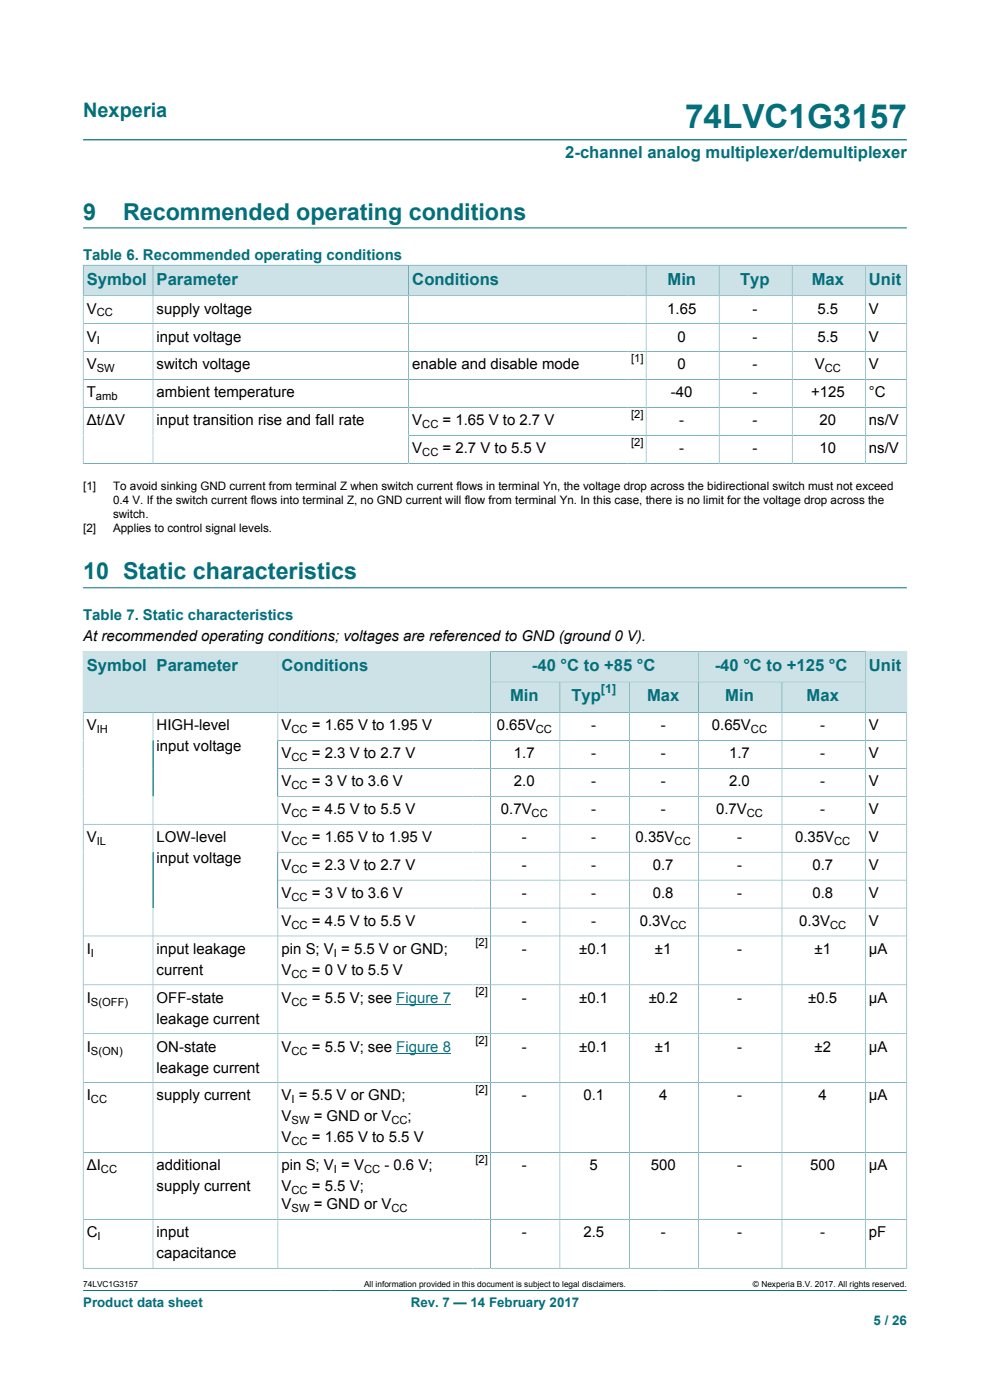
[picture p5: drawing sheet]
<svg xmlns="http://www.w3.org/2000/svg" width="210mm" height="297mm" viewBox="0 0 210 297" stroke-linecap="round" stroke-linejoin="round" font-family="sans-serif">
<defs><g id="words">
<text font-size="7.1" fill="#036f7b" x="145.3" y="27.2">74LVC1G3157</text>
<g font-size="4.9" fill="#036f7b">
<text x="17.6" y="46.6">9</text>
<text x="26.1" y="46.6">Recommended operating conditions</text>
<text x="17.6" y="122.9">10 Static characteristics</text>
</g>
<text font-size="4.2" fill="#036f7b" x="17.6" y="24.8">Nexperia</text>
<g font-size="3.5" fill="#036f7b">
<text x="119.9" y="33.5">2-channel analog multiplexer/demultiplexer</text>
<text x="18.4" y="60.4">Symbol</text>
<text x="33.2" y="60.4">Parameter</text>
<text x="87.5" y="60.4">Conditions</text>
<text x="141.6" y="60.4">Min</text>
<text x="157" y="60.4">Typ</text>
<text x="172.2" y="60.4">Max</text>
<text x="184.3" y="60.4">Unit</text>
<text x="18.4" y="142.3">Symbol</text>
<text x="33.2" y="142.3">Parameter</text>
<text x="59.7" y="142.3">Conditions</text>
<text x="112.8" y="142.3">-40 °C to +85 °C</text>
<text x="151.6" y="142.3">-40 °C to +125 °C</text>
<text x="184.3" y="142.3">Unit</text>
<text x="108.2" y="148.8">Min</text>
<text x="121.2" y="148.8">Typ</text>
<text x="137.2" y="148.8">Max</text>
<text x="153.8" y="148.8">Min</text>
<text x="171.1" y="148.8">Max</text>
</g>
<g font-size="3.2" fill="#036f7b">
<text x="17.6" y="55.2">Table 6. Recommended operating conditions</text>
<text x="17.6" y="131.5">Table 7. Static characteristics</text>
</g>
<g font-size="3.2">
<text x="18.4" y="66.5">V</text>
<text x="33.2" y="66.5">supply voltage</text>
<text x="141.5" y="66.5">1.65</text>
<text x="159.6" y="66.5">-</text>
<text x="173.4" y="66.5">5.5</text>
<text x="184.3" y="66.5">V</text>
<text x="18.4" y="72.4">V</text>
<text x="33.2" y="72.4">input voltage</text>
<text x="143.7" y="72.4">0</text>
<text x="159.6" y="72.4">-</text>
<text x="173.4" y="72.4">5.5</text>
<text x="184.3" y="72.4">V</text>
<text x="18.4" y="78.4">V</text>
<text x="33.2" y="78.4">switch voltage</text>
<text x="87.5" y="78.4">enable and disable mode</text>
<text x="143.7" y="78.4">0</text>
<text x="159.6" y="78.4">-</text>
<text x="172.8" y="78.4">V</text>
<text x="184.3" y="78.4">V</text>
<text x="18.4" y="84.3">T</text>
<text x="33.2" y="84.3">ambient temperature</text>
<text x="142.3" y="84.3">-40</text>
<text x="159.6" y="84.3">-</text>
<text x="172" y="84.3">+125</text>
<text x="184.3" y="84.3">°C</text>
<text x="18.4" y="90.2">Δt/ΔV</text>
<text x="33.2" y="90.2">input transition rise and fall rate</text>
<text x="87.5" y="90.2">V</text>
<text x="93.9" y="90.2">= 1.65 V to 2.7 V</text>
<text x="144.1" y="90.2">-</text>
<text x="159.6" y="90.2">-</text>
<text x="173.8" y="90.2">20</text>
<text x="184.3" y="90.2">ns/V</text>
<text x="87.5" y="96.2">V</text>
<text x="93.9" y="96.2">= 2.7 V to 5.5 V</text>
<text x="144.1" y="96.2">-</text>
<text x="159.6" y="96.2">-</text>
<text x="173.8" y="96.2">10</text>
<text x="184.3" y="96.2">ns/V</text>
<text x="17.6" y="136">At recommended operating conditions; voltages are referenced to GND (ground 0 V).</text>
<text x="18.4" y="154.9">V</text>
<text x="33.2" y="154.9">HIGH-level</text>
<text x="59.7" y="154.9">V</text>
<text x="66.2" y="154.9">= 1.65 V to 1.95 V</text>
<text x="105.4" y="154.9">0.65V</text>
<text x="125.4" y="154.9">-</text>
<text x="140.1" y="154.9">-</text>
<text x="151" y="154.9">0.65V</text>
<text x="174" y="154.9">-</text>
<text x="184.3" y="154.9">V</text>
<text x="33.2" y="159.4">input voltage</text>
<text x="59.7" y="160.9">V</text>
<text x="66.2" y="160.9">= 2.3 V to 2.7 V</text>
<text x="109" y="160.9">1.7</text>
<text x="125.4" y="160.9">-</text>
<text x="140.1" y="160.9">-</text>
<text x="154.7" y="160.9">1.7</text>
<text x="174" y="160.9">-</text>
<text x="184.3" y="160.9">V</text>
<text x="59.7" y="166.8">V</text>
<text x="66.2" y="166.8">= 3 V to 3.6 V</text>
<text x="109" y="166.8">2.0</text>
<text x="125.4" y="166.8">-</text>
<text x="140.1" y="166.8">-</text>
<text x="154.7" y="166.8">2.0</text>
<text x="174" y="166.8">-</text>
<text x="184.3" y="166.8">V</text>
<text x="59.7" y="172.7">V</text>
<text x="66.2" y="172.7">= 4.5 V to 5.5 V</text>
<text x="106.3" y="172.7">0.7V</text>
<text x="125.4" y="172.7">-</text>
<text x="140.1" y="172.7">-</text>
<text x="151.9" y="172.7">0.7V</text>
<text x="174" y="172.7">-</text>
<text x="184.3" y="172.7">V</text>
<text x="18.4" y="178.6">V</text>
<text x="33.2" y="178.6">LOW-level</text>
<text x="59.7" y="178.6">V</text>
<text x="66.2" y="178.6">= 1.65 V to 1.95 V</text>
<text x="110.7" y="178.6">-</text>
<text x="125.4" y="178.6">-</text>
<text x="134.8" y="178.6">0.35V</text>
<text x="156.3" y="178.6">-</text>
<text x="168.7" y="178.6">0.35V</text>
<text x="184.3" y="178.6">V</text>
<text x="33.2" y="183.1">input voltage</text>
<text x="59.7" y="184.6">V</text>
<text x="66.2" y="184.6">= 2.3 V to 2.7 V</text>
<text x="110.7" y="184.6">-</text>
<text x="125.4" y="184.6">-</text>
<text x="138.5" y="184.6">0.7</text>
<text x="156.3" y="184.6">-</text>
<text x="172.3" y="184.6">0.7</text>
<text x="184.3" y="184.6">V</text>
<text x="59.7" y="190.5">V</text>
<text x="66.2" y="190.5">= 3 V to 3.6 V</text>
<text x="110.7" y="190.5">-</text>
<text x="125.4" y="190.5">-</text>
<text x="138.5" y="190.5">0.8</text>
<text x="156.3" y="190.5">-</text>
<text x="172.3" y="190.5">0.8</text>
<text x="184.3" y="190.5">V</text>
<text x="59.7" y="196.4">V</text>
<text x="66.2" y="196.4">= 4.5 V to 5.5 V</text>
<text x="110.7" y="196.4">-</text>
<text x="125.4" y="196.4">-</text>
<text x="135.7" y="196.4">0.3V</text>
<text x="169.5" y="196.4">0.3V</text>
<text x="184.3" y="196.4">V</text>
<text x="18.4" y="202.3">I</text>
<text x="33.2" y="202.3">input leakage</text>
<text x="59.7" y="202.3">pin S; V = 5.5 V or GND;</text>
<text x="110.7" y="202.3">-</text>
<text x="122.9" y="202.3">±0.1</text>
<text x="138.9" y="202.3">±1</text>
<text x="156.3" y="202.3">-</text>
<text x="172.8" y="202.3">±1</text>
<text x="184.3" y="202.3">μA</text>
<text x="33.2" y="206.8">current</text>
<text x="59.7" y="206.8">V</text>
<text x="66.2" y="206.8">= 0 V to 5.5 V</text>
<text x="18.4" y="212.7">I</text>
<text x="33.2" y="212.7">OFF-state</text>
<text x="59.7" y="212.7">V</text>
<text x="66.2" y="212.7">= 5.5 V; see Figure 7</text>
<text x="110.7" y="212.7">-</text>
<text x="122.9" y="212.7">±0.1</text>
<text x="137.6" y="212.7">±0.2</text>
<text x="156.3" y="212.7">-</text>
<text x="171.5" y="212.7">±0.5</text>
<text x="184.3" y="212.7">μA</text>
<text x="33.2" y="217.2">leakage current</text>
<text x="18.4" y="223.1">I</text>
<text x="33.2" y="223.1">ON-state</text>
<text x="33.2" y="227.5">leakage current</text>
<text x="59.7" y="223.1">V</text>
<text x="66.2" y="223.1">= 5.5 V; see Figure 8</text>
<text x="110.7" y="223.1">-</text>
<text x="122.9" y="223.1">±0.1</text>
<text x="138.9" y="223.1">±1</text>
<text x="156.3" y="223.1">-</text>
<text x="172.8" y="223.1">±2</text>
<text x="184.3" y="223.1">μA</text>
<text x="18.4" y="233.5">I</text>
<text x="33.2" y="233.5">supply current</text>
<text x="59.7" y="233.5">V = 5.5 V or GND;</text>
<text x="110.7" y="233.5">-</text>
<text x="123.7" y="233.5">0.1</text>
<text x="139.8" y="233.5">4</text>
<text x="156.3" y="233.5">-</text>
<text x="173.6" y="233.5">4</text>
<text x="184.3" y="233.5">μA</text>
<text x="59.7" y="237.9">V</text>
<text x="66.6" y="237.9">= GND or V</text>
<text x="86.5" y="237.9">;</text>
<text x="59.7" y="242.4">V</text>
<text x="66.2" y="242.4">= 1.65 V to 5.5 V</text>
<text x="18.4" y="248.3">ΔI</text>
<text x="33.2" y="248.3">additional</text>
<text x="59.7" y="248.3">pin S; V = V</text>
<text x="81.5" y="248.3">- 0.6 V;</text>
<text x="110.7" y="248.3">-</text>
<text x="125.1" y="248.3">5</text>
<text x="138" y="248.3">500</text>
<text x="156.3" y="248.3">-</text>
<text x="171.9" y="248.3">500</text>
<text x="184.3" y="248.3">μA</text>
<text x="33.2" y="252.7">supply current</text>
<text x="59.7" y="252.7">V</text>
<text x="59.7" y="256.5">V</text>
<text x="66.2" y="252.7">= 5.5 V;</text>
<text x="66.6" y="256.5">= GND or V</text>
<text x="18.4" y="262.5">C</text>
<text x="33.2" y="262.5">input</text>
<text x="110.7" y="262.5">-</text>
<text x="123.7" y="262.5">2.5</text>
<text x="140.1" y="262.5">-</text>
<text x="156.3" y="262.5">-</text>
<text x="174" y="262.5">-</text>
<text x="184.3" y="262.5">pF</text>
<text x="33.2" y="266.9">capacitance</text>
</g>
<g font-size="2.8" fill="#036f7b">
<text x="17.6" y="277.3">Product data sheet</text>
<text x="87.1" y="277.3">Rev. 7 — 14 February 2017</text>
<text x="185.3" y="281">5 / 26</text>
</g>
<text font-size="2.6" fill="#036f7b" x="127.5" y="147">[1]</text>
<g font-size="2.5">
<text x="17.6" y="103.9">[1]</text>
<text x="24" y="103.9">To avoid sinking GND current from terminal Z when switch current flows in terminal Yn, the voltage drop across the bidirectional switch must not exceed</text>
<text x="24" y="106.9">0.4 V. If the switch current flows into terminal Z, no GND current will flow from terminal Yn. In this case, there is no limit for the voltage drop across the</text>
<text x="17.6" y="112.8">[2]</text>
<text x="24" y="109.9">switch.</text>
<text x="24" y="112.8">Applies to control signal levels.</text>
</g>
<g font-size="2.4">
<text x="20.5" y="67.1">CC</text>
<text x="20.5" y="73.1">I</text>
<text x="133.9" y="76.7">[1]</text>
<text x="20.5" y="79">SW</text>
<text x="175" y="79">CC</text>
<text x="20.4" y="84.9">amb</text>
<text x="133.9" y="88.6">[2]</text>
<text x="89.6" y="90.8">CC</text>
<text x="133.9" y="94.5">[2]</text>
<text x="89.6" y="96.8">CC</text>
<text x="20.5" y="155.5">IH</text>
<text x="61.8" y="155.5">CC</text>
<text x="113.7" y="155.5">CC</text>
<text x="159.3" y="155.5">CC</text>
<text x="61.8" y="161.5">CC</text>
<text x="61.8" y="167.4">CC</text>
<text x="61.8" y="173.3">CC</text>
<text x="112.8" y="173.3">CC</text>
<text x="158.4" y="173.3">CC</text>
<text x="20.5" y="179.3">IL</text>
<text x="61.8" y="179.3">CC</text>
<text x="143.1" y="179.3">CC</text>
<text x="177" y="179.3">CC</text>
<text x="61.8" y="185.2">CC</text>
<text x="61.8" y="191.1">CC</text>
<text x="61.8" y="197">CC</text>
<text x="142.2" y="197">CC</text>
<text x="176.1" y="197">CC</text>
<text x="19.3" y="203">I</text>
<text x="70.8" y="203">I</text>
<text x="100.9" y="200.7">[2]</text>
<text x="61.8" y="207.4">CC</text>
<text x="19.3" y="213.3">S(OFF)</text>
<text x="61.8" y="213.3">CC</text>
<text x="100.9" y="211.1">[2]</text>
<text x="100.9" y="221.4">[2]</text>
<text x="19.3" y="223.7">S(ON)</text>
<text x="61.8" y="223.7">CC</text>
<text x="100.9" y="231.8">[2]</text>
<text x="19.3" y="234.1">CC</text>
<text x="61.8" y="234.1">I</text>
<text x="61.8" y="238.5">SW</text>
<text x="83" y="238.5">CC</text>
<text x="61.8" y="243">CC</text>
<text x="21.4" y="248.9">CC</text>
<text x="70.8" y="248.9">I</text>
<text x="77.2" y="248.9">CC</text>
<text x="100.9" y="246.6">[2]</text>
<text x="61.8" y="253.3">CC</text>
<text x="61.8" y="257.1">SW</text>
<text x="83" y="257.1">CC</text>
<text x="20.7" y="263.1">I</text>
</g>
<g font-size="1.8">
<text x="17.6" y="273.1">74LVC1G3157</text>
<text x="77.2" y="273.1">All information provided in this document is subject to legal disclaimers.</text>
<text x="159.7" y="273.1">© Nexperia B.V. 2017. All rights reserved.</text>
</g>
</g></defs>
<path d="M17.6 29.7h174.8M17.6 48.3h174.8M17.6 273.8h174.8" fill="none" stroke="#036f7b" stroke-width=".21"/>
<path d="M17.7 56.3h14.7v6.4h-14.7z" fill="#cde2e7"/>
<path d="M17.6 56.2v6.5h14.9v-6.5h-14.9" fill="none" stroke="#036f7b" stroke-width=".21"/>
<path d="M32.5 56.3h54.1v6.4h-54.1z" fill="#cde2e7"/>
<path d="M32.5 56.2h54.2v6.5h-54.2z" fill="none" stroke="#036f7b" stroke-width=".21"/>
<path d="M86.8 56.3h46.4v6.4h-46.4z" fill="#cde2e7"/>
<path d="M133.2 56.2h-46.5v6.5h46.5" fill="none" stroke="#036f7b" stroke-width=".21"/>
<path d="M133.2 56.3h3.8v6.4h-3.8z" fill="#cde2e7"/>
<path d="M133.2 56.2h3.9v6.5h-3.9" fill="none" stroke="#036f7b" stroke-width=".21"/>
<path d="M137.1 56.3h15.4v6.4h-15.4z" fill="#cde2e7"/>
<path d="M137.1 56.2h15.4v6.5h-15.4z" fill="none" stroke="#036f7b" stroke-width=".21"/>
<path d="M152.6 56.3h15.4v6.4h-15.4z" fill="#cde2e7"/>
<path d="M152.5 56.2h15.5v6.5h-15.5z" fill="none" stroke="#036f7b" stroke-width=".21"/>
<path d="M168.1 56.3h15.4v6.4h-15.4z" fill="#cde2e7"/>
<path d="M168 56.2h15.5v6.5h-15.5z" fill="none" stroke="#036f7b" stroke-width=".21"/>
<path d="M183.6 56.3h8.7v6.4h-8.7z" fill="#cde2e7"/>
<g fill="none" stroke="#036f7b" stroke-width=".21">
<path d="M192.4 56.2v42.2M192.4 56.2h-8.9v42.1M17.6 68.7h174.8M17.6 74.6h174.8M32.5 62.7v35.6M86.7 62.7v35.6M137.1 62.7v35.6M152.5 62.7v35.6M168 62.7v35.6M192.4 62.7h-174.8v35.7M17.6 80.5h174.8M17.6 86.4h174.8"/>
<path d="M86.7 92.4h105.7M192.4 98.3h-174.8M17.6 124.7h174.8M104 138.2h44.2v6.5h-44.2z"/>
</g>
<path d="M104.1 138.2h44v6.4h-44z" fill="#cde2e7"/>
<path d="M148.2 138.2h35.3v6.5h-35.3z" fill="none" stroke="#036f7b" stroke-width=".21"/>
<path d="M148.3 138.2h35.2v6.4h-35.2z" fill="#cde2e7"/>
<path d="M17.6 138.1v13h14.9v-12.9h-14.9" fill="none" stroke="#036f7b" stroke-width=".21"/>
<path d="M17.7 138.2h14.7v12.9h-14.7z" fill="#cde2e7"/>
<path d="M32.5 138.2h26.5v12.9h-26.5z" fill="none" stroke="#036f7b" stroke-width=".21"/>
<path d="M32.5 138.2h26.4v12.9h-26.4z" fill="#cde2e7"/>
<path d="M59 138.2h45v12.9h-45z" fill="none" stroke="#036f7b" stroke-width=".21"/>
<g fill="#cde2e7">
<path d="M59 138.2h45v12.9h-45z"/>
<path d="M104.1 144.7h14.6v6.4h-14.6z"/>
</g>
<path d="M104 144.7h14.8v6.4h-14.8z" fill="none" stroke="#036f7b" stroke-width=".21"/>
<path d="M118.8 144.7h14.6v6.4h-14.6z" fill="#cde2e7"/>
<path d="M118.8 144.7h14.7v6.4h-14.7z" fill="none" stroke="#036f7b" stroke-width=".21"/>
<path d="M133.6 144.7h14.5v6.4h-14.5z" fill="#cde2e7"/>
<path d="M133.5 144.7h14.7v6.4h-14.7z" fill="none" stroke="#036f7b" stroke-width=".21"/>
<path d="M148.3 144.7h17.5v6.4h-17.5z" fill="#cde2e7"/>
<path d="M148.2 144.7h17.7v6.4h-17.7z" fill="none" stroke="#036f7b" stroke-width=".21"/>
<path d="M165.9 144.7h17.6v6.4h-17.6z" fill="#cde2e7"/>
<path d="M192.4 138.1v13h-26.5v-6.4h17.6M192.4 138.2h-8.9v12.9" fill="none" stroke="#036f7b" stroke-width=".21"/>
<path d="M183.6 138.2h8.7v12.9h-8.7z" fill="#cde2e7"/>
<g fill="none" stroke="#036f7b" stroke-width=".21">
<path d="M32.5 151.1v117.9M59 157.1h133.4M59 151.1v117.9M104 151.1v117.9M118.8 151.1v117.9M133.5 151.1v117.9M148.2 151.1v117.9M165.9 151.1v117.9M183.5 151.1v117.9M59 163h133.4M59 168.9h133.4M192.4 174.9h-174.8"/>
<path d="M17.6 198.6h174.8M59 180.8h133.4M59 186.7h133.4M59 192.6h133.4M17.6 208.9h174.8M17.6 219.3h174.8M17.6 229.7h174.8M17.6 244.5h174.8M17.6 258.7h174.8M17.6 269h174.8M17.6 269.1v-118h174.8v118"/>
</g>
<path d="M84.1 213.1h11.6M84.1 223.4h11.6" fill="none" stroke="#00f" stroke-width=".21"/>
<use href="#words"/>
</svg>
